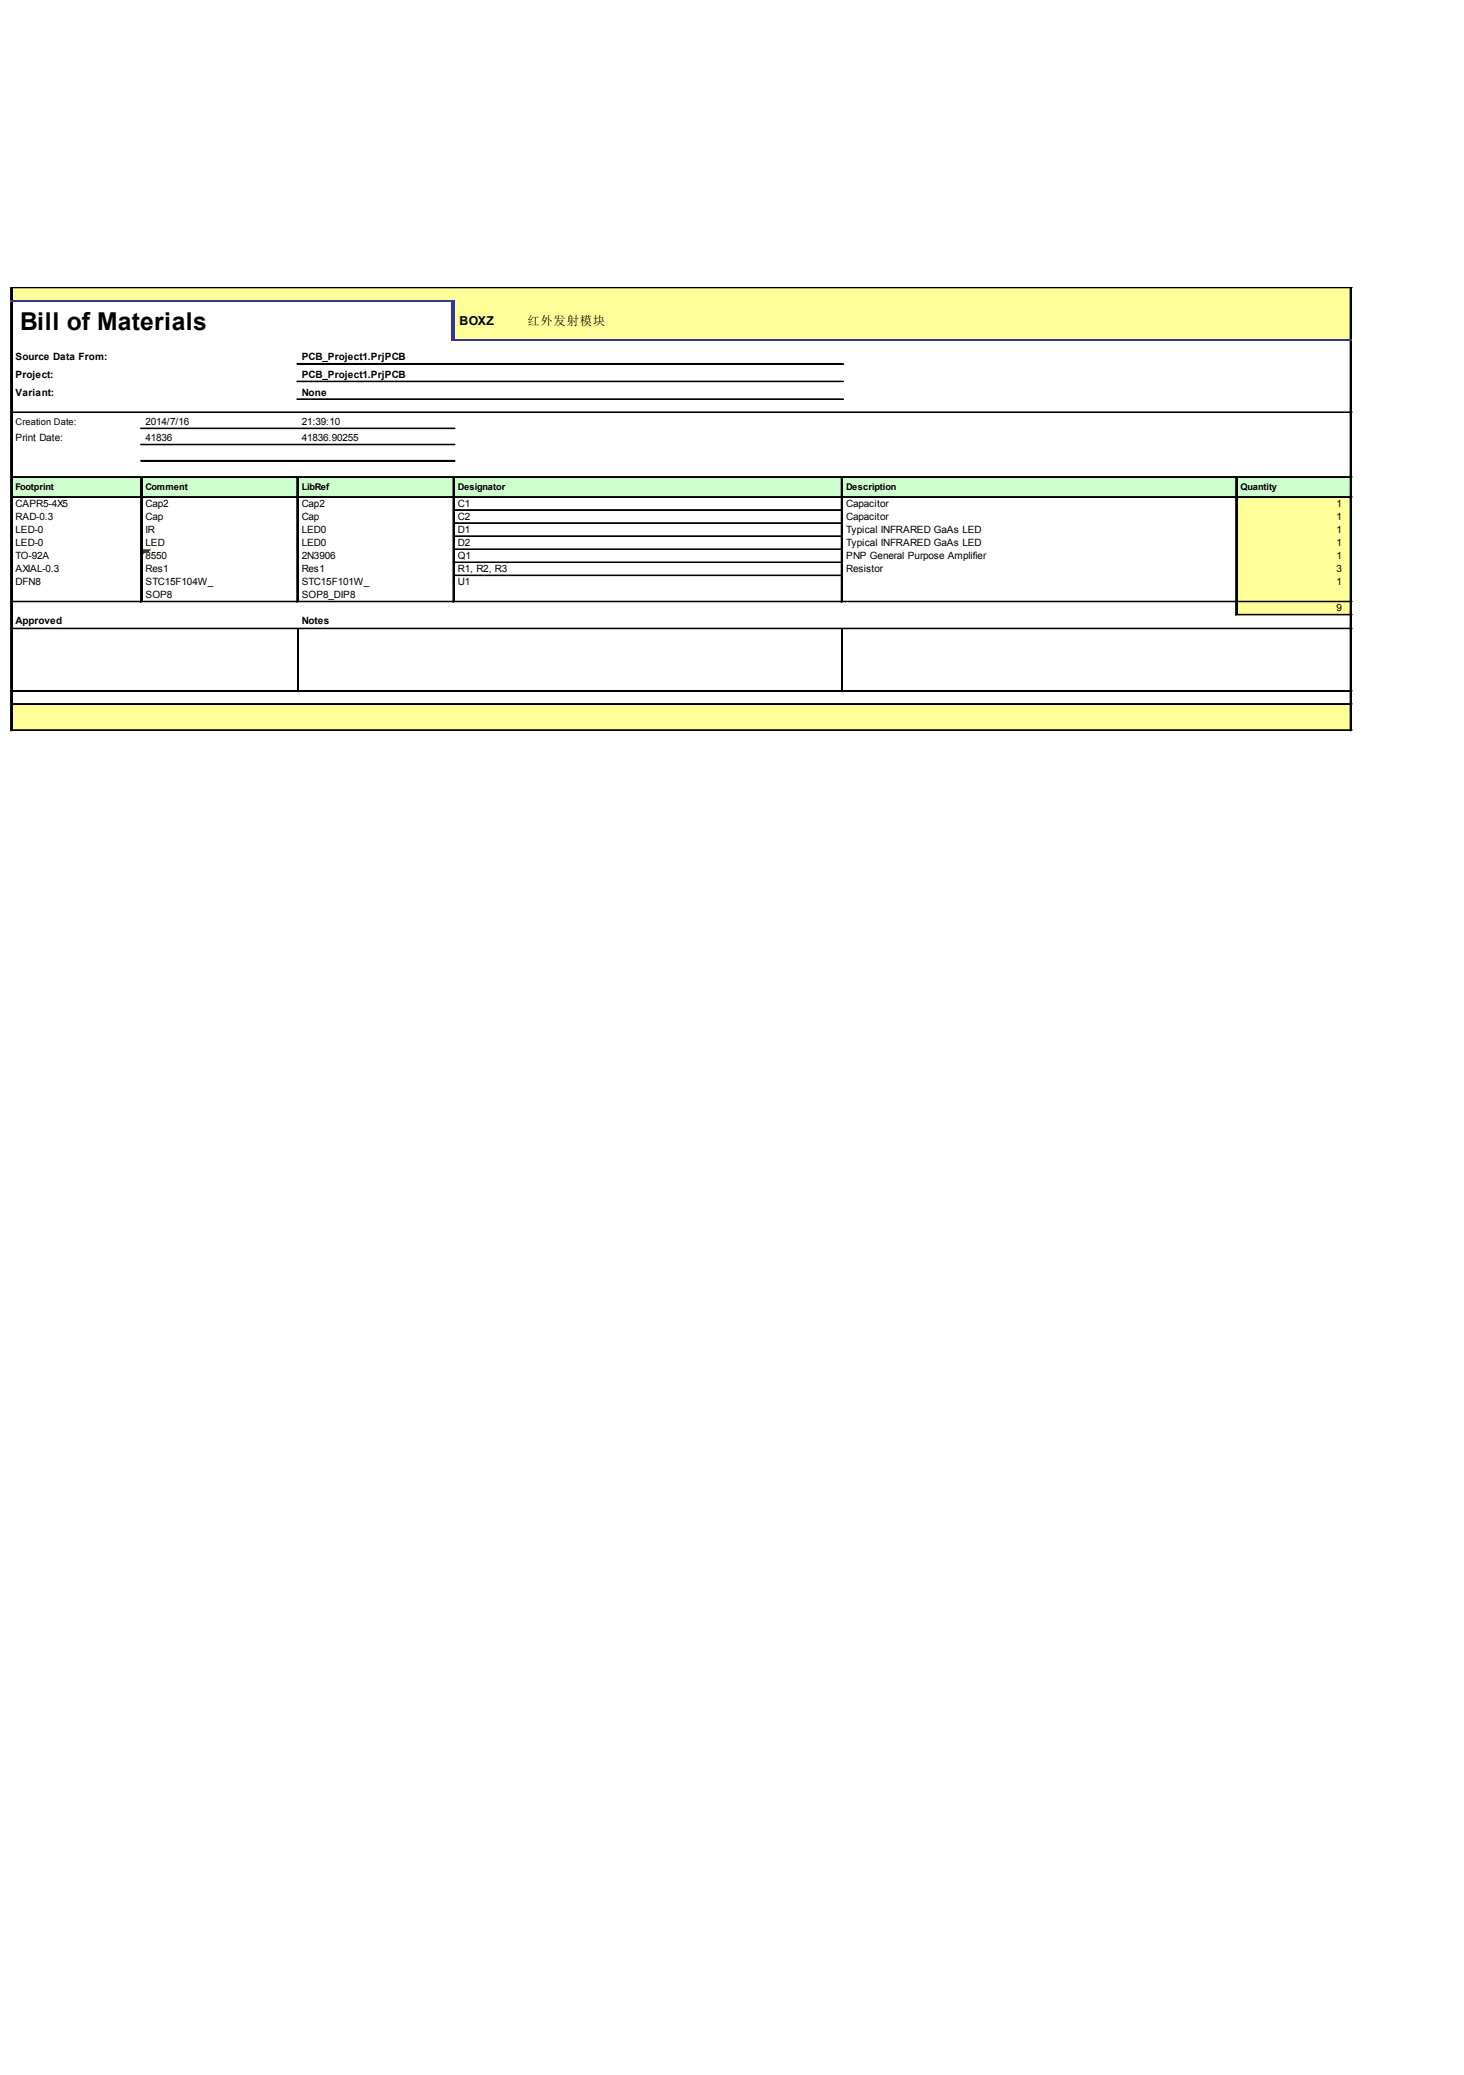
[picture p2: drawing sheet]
<svg xmlns="http://www.w3.org/2000/svg" width="209mm" height="296mm" viewBox="0 0 209 296" stroke-linecap="round" stroke-linejoin="round" font-family="sans-serif">
<defs><g id="words">
<text font-size="3.5" x="2.9" y="47">Bill of Materials</text>
<g font-size="1.8">
<text x="65.5" y="46.3">BOXZ</text>
<text x="75.2" y="46.4">红外发射模块</text>
</g>
<g font-size="1.4">
<text x="2.2" y="51.4">Source Data From:</text>
<text x="2.2" y="53.9">Project:</text>
<text x="43" y="51.4">PCB_Project1.PrjPCB</text>
<text x="43" y="53.9">PCB_Project1.PrjPCB</text>
<text x="2.2" y="56.5">Variant:</text>
<text x="43" y="56.5">None</text>
<text x="2.2" y="62.9">Print Date:</text>
<text x="20.7" y="60.6">2014/7/16</text>
<text x="20.7" y="62.9">41836</text>
<text x="43" y="60.6">21:39:10</text>
<text x="43" y="62.9">41836.90255</text>
<text x="2.2" y="72.3">CAPR5-4X5</text>
<text x="2.2" y="74.1">RAD-0.3</text>
<text x="2.2" y="76">LED-0</text>
<text x="2.2" y="77.9">LED-0</text>
<text x="20.7" y="72.3">Cap2</text>
<text x="20.7" y="74.1">Cap</text>
<text x="20.7" y="76">IR</text>
<text x="20.7" y="77.9">LED</text>
<text x="43" y="72.3">Cap2</text>
<text x="43" y="74.1">Cap</text>
<text x="43" y="76">LED0</text>
<text x="43" y="77.9">LED0</text>
<text x="65.3" y="72.3">C1</text>
<text x="65.3" y="74.1">C2</text>
<text x="65.3" y="76">D1</text>
<text x="65.3" y="77.9">D2</text>
<text x="120.7" y="72.3">Capacitor</text>
<text x="120.7" y="74.1">Capacitor</text>
<text x="120.7" y="76">Typical INFRARED GaAs LED</text>
<text x="120.7" y="77.9">Typical INFRARED GaAs LED</text>
<text x="190.7" y="72.3">1</text>
<text x="190.7" y="74.1">1</text>
<text x="190.7" y="76">1</text>
<text x="190.7" y="77.9">1</text>
<text x="2.2" y="79.7">TO-92A</text>
<text x="2.2" y="81.6">AXIAL-0.3</text>
<text x="2.2" y="83.5">DFN8</text>
<text x="20.7" y="79.7">8550</text>
<text x="20.7" y="81.6">Res1</text>
<text x="20.7" y="83.5">STC15F104W_</text>
<text x="43" y="79.7">2N3906</text>
<text x="43" y="81.6">Res1</text>
<text x="43" y="83.5">STC15F101W_</text>
<text x="65.3" y="79.7">Q1</text>
<text x="65.3" y="81.6">R1, R2, R3</text>
<text x="65.3" y="83.5">U1</text>
<text x="120.7" y="79.7">PNP General Purpose Amplifier</text>
<text x="120.7" y="81.6">Resistor</text>
<text x="190.7" y="79.7">1</text>
<text x="190.7" y="81.6">3</text>
<text x="190.7" y="83.5">1</text>
<text x="2.2" y="89.1">Approved</text>
<text x="20.7" y="85.3">SOP8</text>
<text x="43" y="85.3">SOP8_DIP8</text>
<text x="43" y="89.1">Notes</text>
<text x="190.7" y="87.2">9</text>
</g>
<g font-size="1.3">
<text x="2.2" y="60.6">Creation Date:</text>
<text x="2.2" y="69.9">Footprint</text>
<text x="20.7" y="69.9">Comment</text>
<text x="43" y="69.9">LibRef</text>
<text x="65.3" y="69.9">Designator</text>
<text x="120.7" y="69.9">Description</text>
<text x="177" y="69.9">Quantity</text>
</g>
</g></defs>
<g fill="#ff9">
<path d="M1.7 41.1h191.2v2h-191.2z"/>
<path d="M64.7 43h128.2v5.6h-128.2z"/>
</g>
<path d="M1.7 68h191.2v3h-191.2z" fill="#cfc"/>
<g fill="#ff9">
<path d="M176.3 70.9h16.6v1.9h-16.6z"/>
<path d="M176.3 72.7h16.6v2h-16.6z"/>
<path d="M176.3 74.6h16.6v2h-16.6z"/>
<path d="M176.3 76.5h16.6v1.9h-16.6z"/>
<path d="M176.3 78.3h16.6v2h-16.6z"/>
</g>
<path d="M20.3 78.4h1.1" fill="none" stroke="#008000" stroke-width=".22"/>
<path d="M20.3 78.4h1.1v.2h-1.1z" fill="#008000"/>
<path d="M20.3 78.6h.9" fill="none" stroke="#008000" stroke-width=".22"/>
<path d="M20.3 78.6h.9v.1h-.9z" fill="#008000"/>
<path d="M20.3 78.7h.7" fill="none" stroke="#008000" stroke-width=".22"/>
<path d="M20.3 78.7h.7v.1h-.7z" fill="#008000"/>
<path d="M20.3 78.8h.4" fill="none" stroke="#008000" stroke-width=".22"/>
<path d="M20.3 78.8h.4v.1h-.4z" fill="#008000"/>
<path d="M20.3 78.9h.2" fill="none" stroke="#008000" stroke-width=".22"/>
<path d="M20.3 78.9h.2v.1h-.2z" fill="#008000"/>
<g fill="#ff9">
<path d="M176.3 80.2h16.6v7.6h-16.6z"/>
<path d="M1.7 100.4h191.2v3.8h-191.2z"/>
</g>
<g fill="none" stroke="#000" stroke-width=".22">
<path d="M1.6 41v1.9M1.6 43.1v61.1M1.7 43.1v61.1M1.8 41h191.1M1.8 58.8h191.1M42.4 51.9h77.9M42.4 54.4h77.9M42.4 56.9h77.9M192.6 41.1v7.3M192.6 48.6v55.6M192.7 41.1v7.3M192.7 48.6v55.6"/>
<path d="M1.8 68h191.1M1.8 70.9h191.1M20.1 68.1v17.8M20.1 61.1h44.8M20.1 63.4h44.8M20.1 65.7h44.8M20.2 68.1v17.8M42.4 68.1v17.8M42.5 68.1v17.8M64.7 68.1v17.8M64.8 68.1v17.8M64.9 72.7h55.1"/>
<path d="M64.9 74.6h55.1M64.9 76.5h55.1M64.9 78.3h55.1M120 68.1v17.8M120.2 68.1v17.8M176.3 68.1v19.7M176.4 68.1v19.7M1.8 85.8h191.1M1.8 89.6h191.1M1.8 98.5h191.1M42.5 89.8v8.7M64.9 80.2h55.1"/>
<path d="M64.9 82.1h55.1M120.2 89.8v8.7M176.5 87.7h16.4M1.8 100.4h191.1M1.8 104.1h191.1"/>
</g>
<path d="M1.6 41h.2v1.9h-.2z" fill="#000"/>
<path d="M64.7 43.1v5.5" fill="none" stroke="#339" stroke-width=".44"/>
<g fill="none" stroke="#000" stroke-width=".14">
<path d="M1.8 41.1h191.1M1.8 58.9h191.1M42.4 51.9h77.9M42.4 54.5h77.9M42.4 57h77.9M1.8 68.1h191.1M1.8 70.9h191.1M20.1 61.2h44.8M20.1 63.5h44.8M20.1 65.8h44.8M64.9 72.8h55.1M64.9 74.7h55.1"/>
<path d="M64.9 76.5h55.1M64.9 78.4h55.1M1.8 85.9h191.1M1.8 89.7h191.1M1.8 98.6h191.1M64.9 80.3h55.1M64.9 82.1h55.1M176.5 87.7h16.4M1.8 100.5h191.1M1.8 104.2h191.1"/>
</g>
<path d="M1.6 43h63.3M64.9 48.5h128" fill="none" stroke="#339" stroke-width=".22"/>
<use href="#words"/>
</svg>
